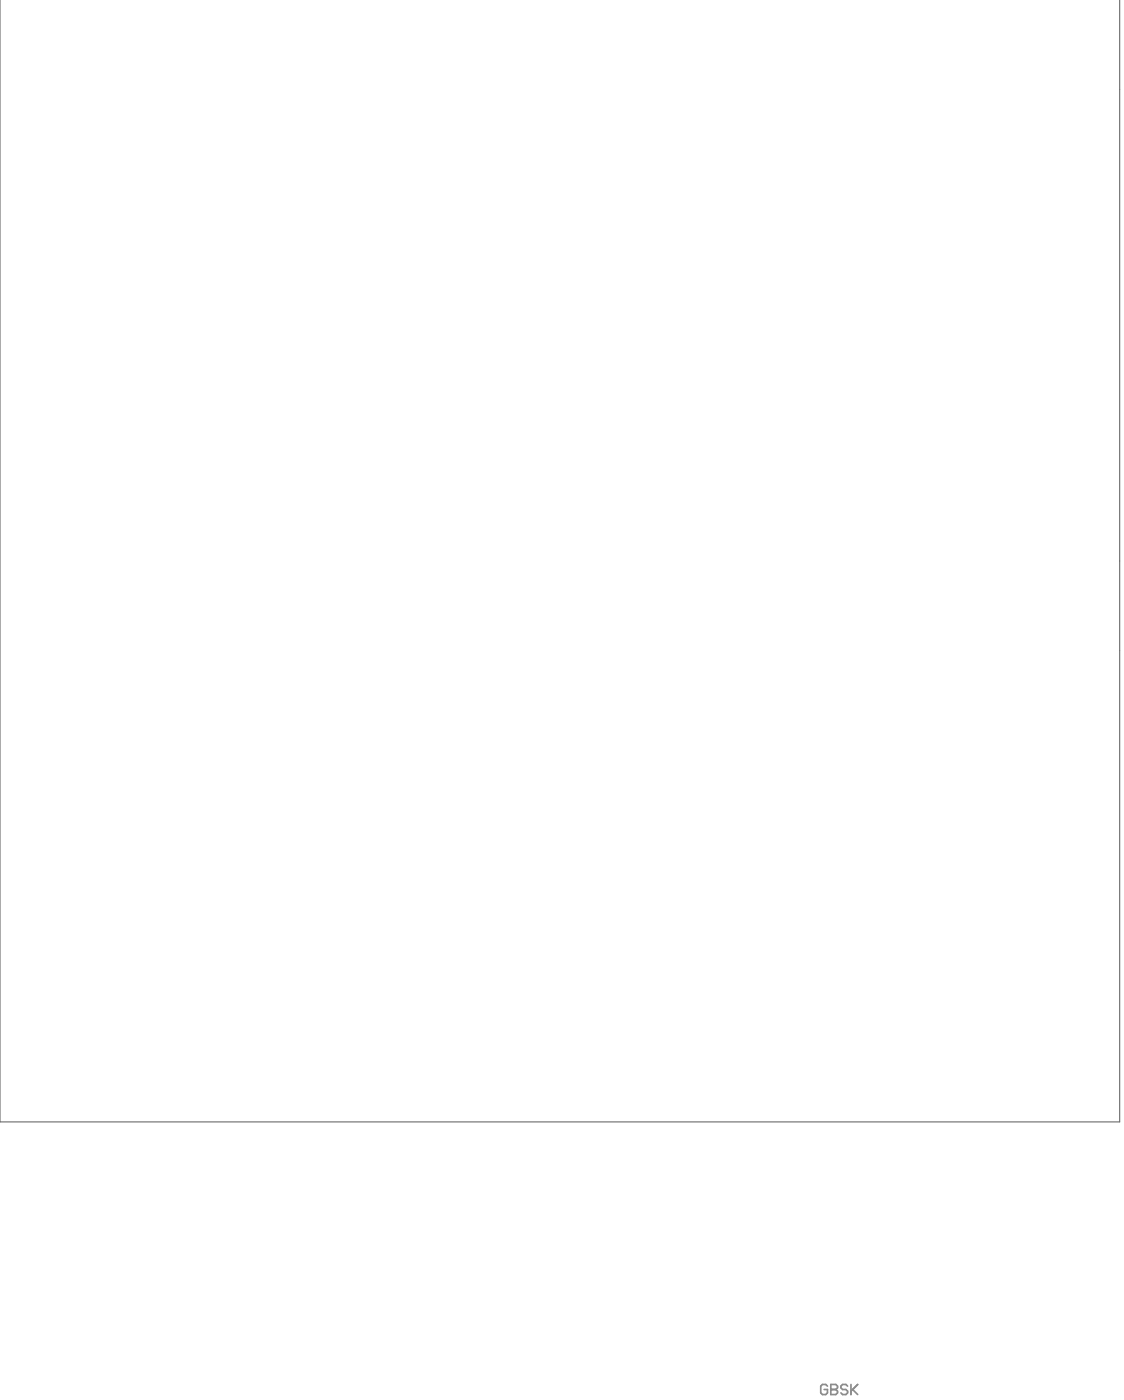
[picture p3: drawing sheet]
<svg xmlns="http://www.w3.org/2000/svg" width="333mm" height="415mm" viewBox="0 0 333 415" stroke-linecap="round" stroke-linejoin="round" font-family="sans-serif">
<path d="M0 0h331.8v332.5h-331.8z" fill="none" stroke="#5a5a5a" stroke-width=".3"/>
<path d="M245.2 410.8l-.5-.5h-1l-.5 .5v2l.5 .5h1l.5-.5v-1h-1M246.2 410.3v3h1.5l.4-.5v-.5l-.4-.5h-1.5" fill="none" stroke="#8c8c8c" stroke-width=".5"/>
<circle cx="246.2" cy="411.8" r=".25" fill="#8c8c8c"/>
<path d="M246.2 410.3h1.5l.4 .5v.5l-.4 .5h-1.5M251.1 410.8l-.5-.5h-1l-.5 .5v.5l.5 .5h1l.5 .5v.5l-.5 .5h-1l-.5-.5M252.1 410.3v3M252.6 411.8l1.5 1.5M254.1 410.3l-2 2" fill="none" stroke="#8c8c8c" stroke-width=".5"/>
</svg>
